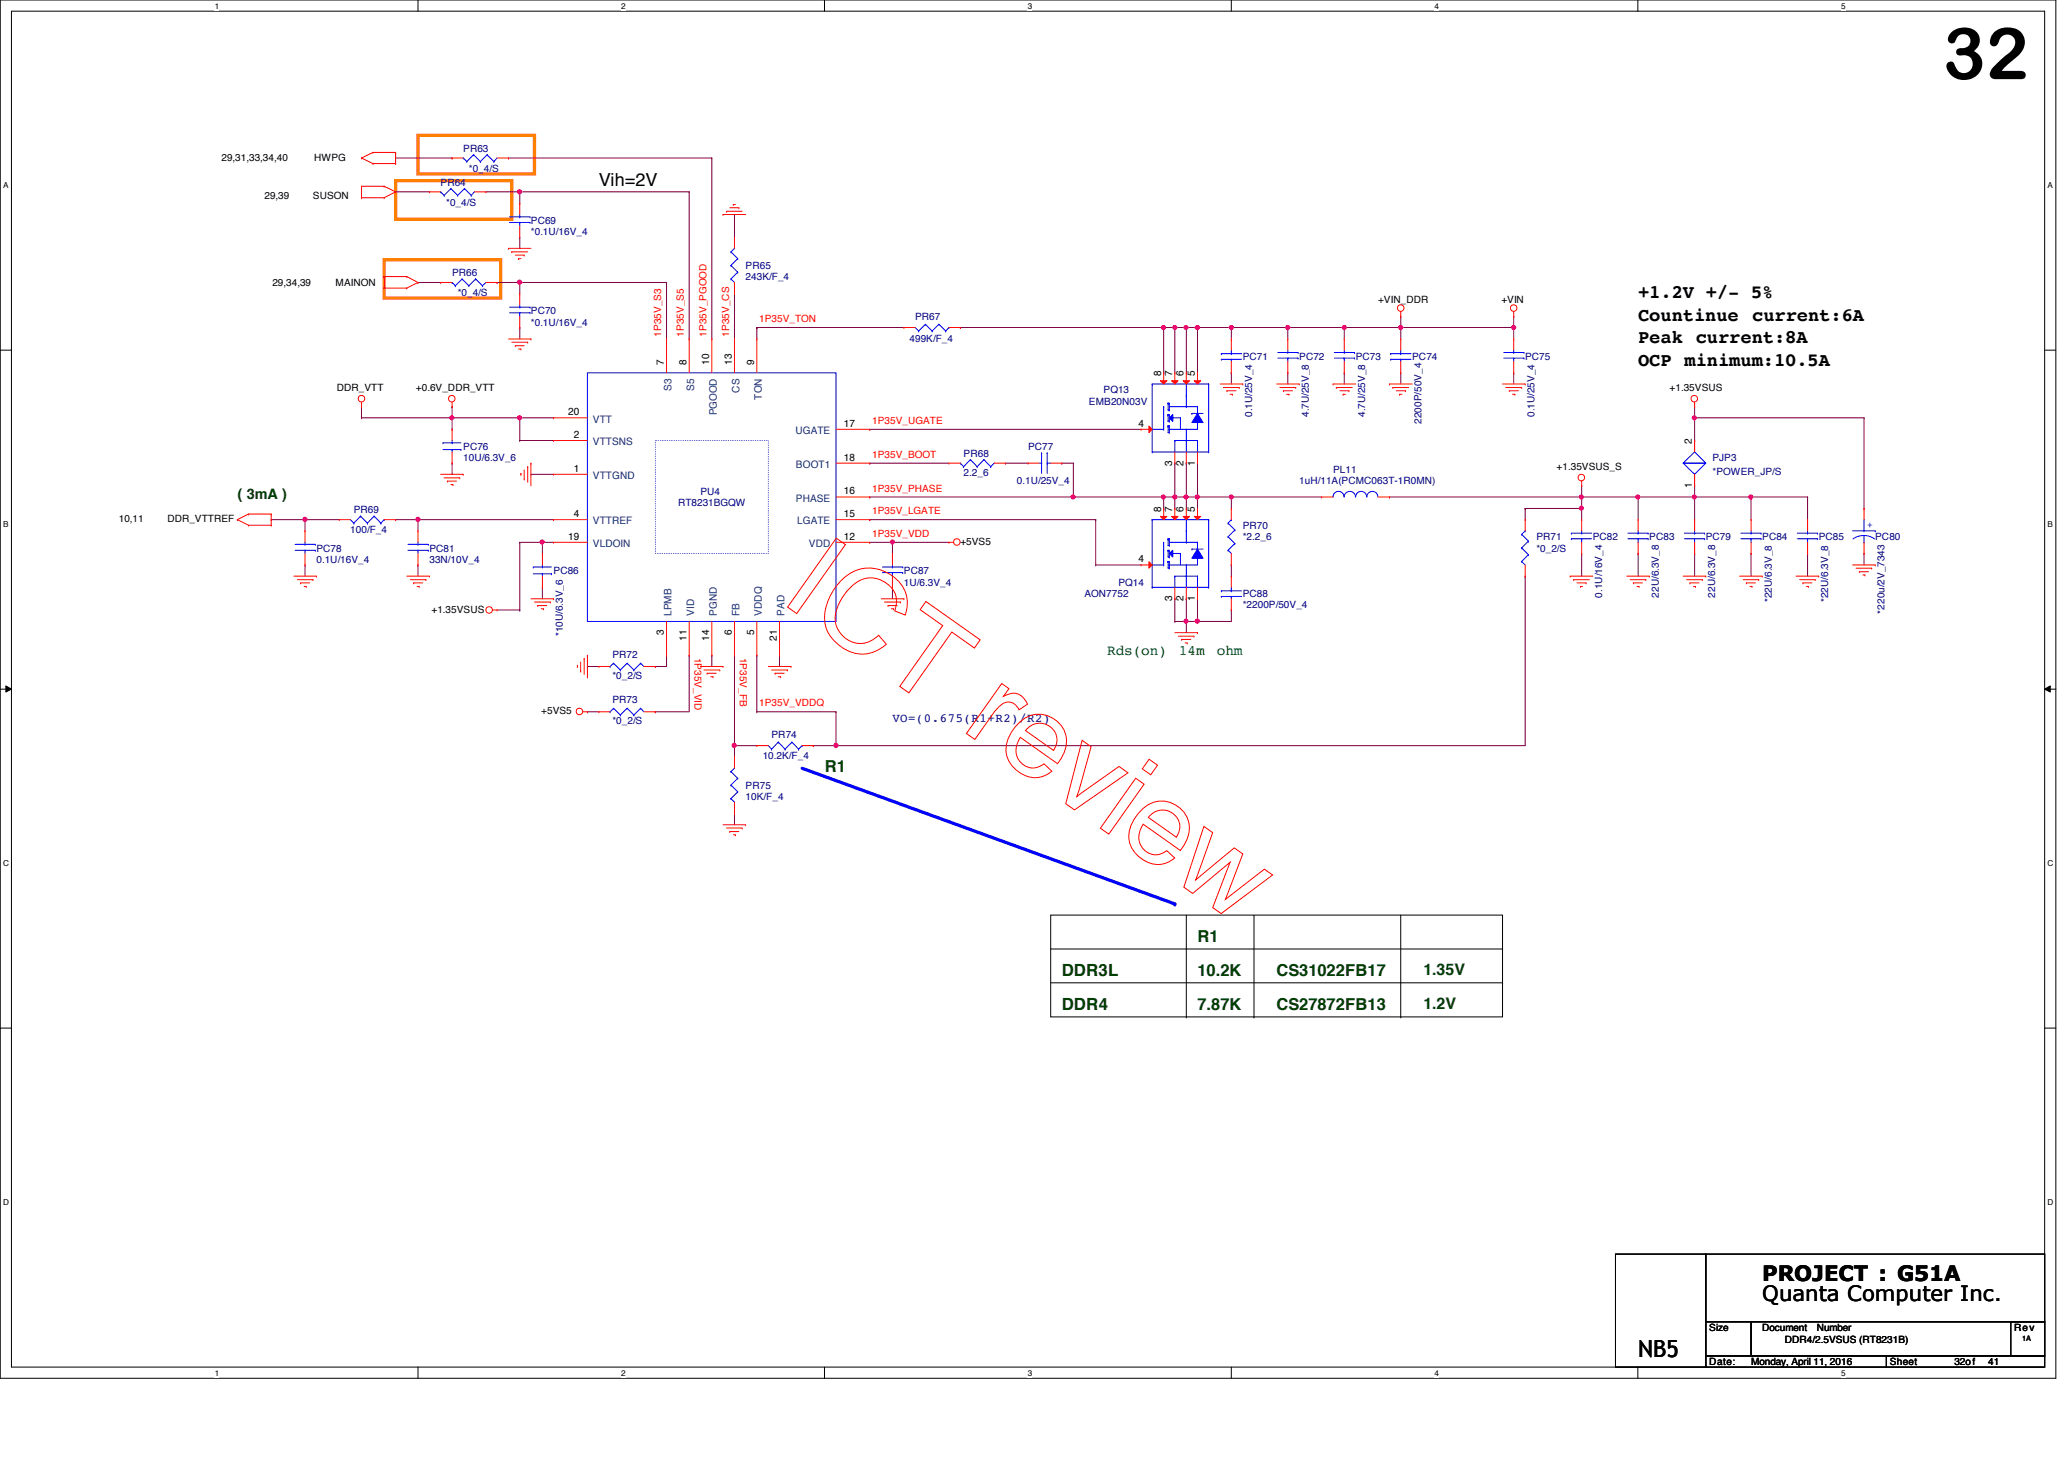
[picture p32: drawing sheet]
<svg xmlns="http://www.w3.org/2000/svg" width="297mm" height="210mm" viewBox="0 0 297 210" stroke-linecap="round" stroke-linejoin="round" font-family="sans-serif">
<defs><g id="words">
<text font-size="10.3" x="279.6" y="11.4">32</text>
<text font-size="3.4" x="235.8" y="195.2">NB5</text>
<g font-size="3">
<text x="253.6" y="184.3">PROJECT : G51A</text>
<text x="253.6" y="187.2">Quanta Computer Inc.</text>
</g>
<g font-size="2.7">
<text x="235.8" y="46.1">Countinue</text>
<text x="235.8" y="42.9">+1.2V +/- 5%</text>
<text x="252.2" y="46.1">current:6A</text>
<text x="235.8" y="49.4">Peak current:8A</text>
<text x="235.8" y="52.7">OCP minimum:10.5A</text>
</g>
<text font-size="2.6" x="86.2" y="26.7">Vih=2V</text>
<g font-size="2.4" fill="#004000">
<text x="118.7" y="111.1">R1</text>
<text x="172.3" y="135.5">R1</text>
<text x="152.8" y="140.4">DDR3L</text>
<text x="172.3" y="140.4">10.2K</text>
<text x="183.7" y="140.4">CS31022FB17</text>
<text x="152.8" y="145.3">DDR4</text>
<text x="172.3" y="145.2">7.87K</text>
<text x="183.7" y="145.2">CS27872FB13</text>
</g>
<g font-size="2.3" fill="#004000">
<text x="204.8" y="140.3">1.35V</text>
<text x="204.8" y="145.2">1.2V</text>
</g>
<text font-size="2.1" fill="#004000" x="34.2" y="71.8">( 3mA )</text>
<g font-size="2.1" fill="#008000">
<text x="159.3" y="94.2">Rds(on)</text>
<text x="169.7" y="94.2">14m</text>
<text x="175.1" y="94.2">ohm</text>
</g>
<text font-size="1.8" fill="#000080" x="128.4" y="103.8">VO=(0.675(R1+R2)/R2)</text>
<g font-size="1.5">
<text x="95.5" y="52.5" transform="rotate(-90 95.5 52.5)">7</text>
<text x="98.8" y="52.5" transform="rotate(-90 98.8 52.5)">8</text>
<text x="102.1" y="52.5" transform="rotate(-90 102.1 52.5)">10</text>
<text x="105.3" y="52.5" transform="rotate(-90 105.3 52.5)">13</text>
<text x="108.5" y="52.5" transform="rotate(-90 108.5 52.5)">9</text>
<text x="81.8" y="59.7">20</text>
<text x="167.1" y="54.1" transform="rotate(-90 167.1 54.1)">8</text>
<text x="168.7" y="54.1" transform="rotate(-90 168.7 54.1)">7</text>
<text x="170.3" y="54.1" transform="rotate(-90 170.3 54.1)">6</text>
<text x="172" y="54.1" transform="rotate(-90 172 54.1)">5</text>
<text x="82.6" y="63">2</text>
<text x="121.5" y="61.4">17</text>
<text x="163.9" y="61.4">4</text>
<text x="243.5" y="63.9" transform="rotate(-90 243.5 63.9)">2</text>
<text x="82.6" y="67.9">1</text>
<text x="121.5" y="71.1">16</text>
<text x="121.5" y="66.3">18</text>
<text x="168.7" y="67" transform="rotate(-90 168.7 67)">3</text>
<text x="170.3" y="67" transform="rotate(-90 170.3 67)">2</text>
<text x="172" y="67" transform="rotate(-90 172 67)">1</text>
<text x="243.5" y="70.2" transform="rotate(-90 243.5 70.2)">1</text>
<text x="81.8" y="77.6">19</text>
<text x="82.6" y="74.4">4</text>
<text x="121.5" y="74.4">15</text>
<text x="121.5" y="77.6">12</text>
<text x="167.1" y="73.6" transform="rotate(-90 167.1 73.6)">8</text>
<text x="168.7" y="73.6" transform="rotate(-90 168.7 73.6)">7</text>
<text x="170.3" y="73.6" transform="rotate(-90 170.3 73.6)">6</text>
<text x="172" y="73.6" transform="rotate(-90 172 73.6)">5</text>
<text x="163.9" y="80.9">4</text>
<text x="168.7" y="86.4" transform="rotate(-90 168.7 86.4)">3</text>
<text x="170.3" y="86.4" transform="rotate(-90 170.3 86.4)">2</text>
<text x="172" y="86.4" transform="rotate(-90 172 86.4)">1</text>
<text x="95.5" y="91.4" transform="rotate(-90 95.5 91.4)">3</text>
<text x="98.8" y="92.2" transform="rotate(-90 98.8 92.2)">11</text>
<text x="102.1" y="92.2" transform="rotate(-90 102.1 92.2)">14</text>
<text x="105.3" y="91.4" transform="rotate(-90 105.3 91.4)">6</text>
<text x="108.5" y="91.4" transform="rotate(-90 108.5 91.4)">5</text>
<text x="111.8" y="92.2" transform="rotate(-90 111.8 92.2)">21</text>
</g>
<g font-size="1.5" fill="#004080">
<text x="96.6" y="56.2" transform="rotate(-90 96.6 56.2)">S3</text>
<text x="99.9" y="56.2" transform="rotate(-90 99.9 56.2)">S5</text>
<text x="103.2" y="59.8" transform="rotate(-90 103.2 59.8)">PGOOD</text>
<text x="106.4" y="56.5" transform="rotate(-90 106.4 56.5)">CS</text>
<text x="109.6" y="57.5" transform="rotate(-90 109.6 57.5)">TON</text>
<text x="85.3" y="64.1">VTTSNS</text>
<text x="85.3" y="60.8">VTT</text>
<text x="114.5" y="62.4">UGATE</text>
<text x="85.3" y="68.9">VTTGND</text>
<text x="114.6" y="67.3">BOOT1</text>
<text x="85.3" y="75.4">VTTREF</text>
<text x="114.6" y="72.2">PHASE</text>
<text x="114.7" y="75.4">LGATE</text>
<text x="85.3" y="78.7">VLDOIN</text>
<text x="116.4" y="78.7">VDD</text>
<text x="96.6" y="88.6" transform="rotate(-90 96.6 88.6)">LPMB</text>
<text x="99.9" y="88.6" transform="rotate(-90 99.9 88.6)">VID</text>
<text x="103.2" y="88.6" transform="rotate(-90 103.2 88.6)">PGND</text>
<text x="106.4" y="88.6" transform="rotate(-90 106.4 88.6)">FB</text>
<text x="109.6" y="88.6" transform="rotate(-90 109.6 88.6)">VDDQ</text>
<text x="112.9" y="88.6" transform="rotate(-90 112.9 88.6)">PAD</text>
</g>
<g font-size="1.4">
<text x="31.9" y="23.1">29,31,33,34,40</text>
<text x="45.2" y="23.1">HWPG</text>
<text x="38.1" y="28.7">29,39</text>
<text x="45" y="28.7">SUSON</text>
<text x="39.2" y="41.1">29,34,39</text>
<text x="48.3" y="41.1">MAINON</text>
<text x="198.3" y="43.6">+VIN_DDR</text>
<text x="216.1" y="43.6">+VIN</text>
<text x="48.5" y="56.3">DDR_VTT</text>
<text x="59.9" y="56.3">+0.6V_DDR_VTT</text>
<text x="240.3" y="56.3">+1.35VSUS</text>
<text x="224" y="67.6">+1.35VSUS_S</text>
<text x="17.1" y="75.1">10,11</text>
<text x="24.1" y="75.1">DDR_VTTREF</text>
<text x="138.2" y="78.4">+5VS5</text>
<text x="62.1" y="88.1">+1.35VSUS</text>
<text x="77.9" y="102.8">+5VS5</text>
<text x="246" y="191.5">Size</text>
<text x="253.6" y="191.5">Document</text>
<text x="261.4" y="191.5">Number</text>
<text x="289.9" y="191.5">Rev</text>
<text x="246" y="196.4">Date:</text>
<text x="252" y="196.4">Monday, April 11, 2016</text>
<text x="256.9" y="193.2">DDR4/2.5VSUS (RT8231B)</text>
<text x="272" y="196.4">Sheet</text>
<text x="281.3" y="196.4">32of</text>
<text x="286.1" y="196.4">41</text>
</g>
<g font-size="1.4" fill="#000080">
<text x="66.7" y="21.8">PR63</text>
<text x="63.4" y="26.7">PR64</text>
<text x="64.2" y="29.6">*0_4/S</text>
<text x="67.5" y="24.8">*0_4/S</text>
<text x="76.4" y="32.2">PC69</text>
<text x="76.4" y="33.9">*0.1U/16V_4</text>
<text x="65.1" y="39.7">PR66</text>
<text x="107.3" y="38.7">PR65</text>
<text x="107.3" y="40.3">243K/F_4</text>
<text x="65.9" y="42.6">*0_4/S</text>
<text x="76.4" y="45.2">PC70</text>
<text x="76.4" y="46.9">*0.1U/16V_4</text>
<text x="131.7" y="46.1">PR67</text>
<text x="130.9" y="49.1">499K/F_4</text>
<text x="178.9" y="51.7">PC71</text>
<text x="187" y="51.7">PC72</text>
<text x="195.1" y="51.7">PC73</text>
<text x="203.2" y="51.7">PC74</text>
<text x="219.5" y="51.7">PC75</text>
<text x="156.7" y="58.3">EMB20N03V</text>
<text x="158.8" y="56.6">PQ13</text>
<text x="180.2" y="60" transform="rotate(-90 180.2 60)">0.1U/25V_4</text>
<text x="188.3" y="60" transform="rotate(-90 188.3 60)">4.7U/25V_8</text>
<text x="196.5" y="60" transform="rotate(-90 196.5 60)">4.7U/25V_8</text>
<text x="220.8" y="60" transform="rotate(-90 220.8 60)">0.1U/25V_4</text>
<text x="66.7" y="64.7">PC76</text>
<text x="138.7" y="65.7">PR68</text>
<text x="148" y="64.7">PC77</text>
<text x="204.6" y="61" transform="rotate(-90 204.6 61)">2200P/50V_4</text>
<text x="66.7" y="66.4">10U/6.3V_6</text>
<text x="100.8" y="71.2">PU4</text>
<text x="138.7" y="68.5">2.2_6</text>
<text x="146.3" y="69.6">0.1U/25V_4</text>
<text x="187" y="69.6">1uH/11A(PCMC063T-1R0MN)</text>
<text x="191.9" y="68">PL11</text>
<text x="246.5" y="66.4">PJP3</text>
<text x="246.5" y="68.3">*POWER_JP/S</text>
<text x="50.4" y="76.6">100/F_4</text>
<text x="50.9" y="73.8">PR69</text>
<text x="97.6" y="72.9">RT8231BGQW</text>
<text x="178.9" y="76.1">PR70</text>
<text x="178.9" y="77.7">*2.2_6</text>
<text x="221.1" y="77.7">PR71</text>
<text x="229.2" y="77.7">PC82</text>
<text x="237.4" y="77.7">PC83</text>
<text x="245.5" y="77.7">PC79</text>
<text x="253.6" y="77.7">PC84</text>
<text x="261.7" y="77.7">PC85</text>
<text x="269.9" y="77.7">PC80</text>
<text x="45.5" y="79.4">PC78</text>
<text x="45.5" y="81">0.1U/16V_4</text>
<text x="61.8" y="79.4">PC81</text>
<text x="61.8" y="81">33N/10V_4</text>
<text x="79.7" y="82.6">PC86</text>
<text x="130.1" y="82.6">PC87</text>
<text x="221.1" y="79.4">*0_2/S</text>
<text x="130.1" y="84.2">1U/6.3V_4</text>
<text x="156.1" y="85.9">AON7752</text>
<text x="160.9" y="84.2">PQ14</text>
<text x="178.9" y="85.9">PC88</text>
<text x="178.9" y="87.5">*2200P/50V_4</text>
<text x="230.6" y="86" transform="rotate(-90 230.6 86)">0.1U/16V_4</text>
<text x="238.7" y="86" transform="rotate(-90 238.7 86)">22U/6.3V_8</text>
<text x="246.8" y="86" transform="rotate(-90 246.8 86)">22U/6.3V_8</text>
<text x="255" y="86.6" transform="rotate(-90 255 86.6)">*22U/6.3V_8</text>
<text x="263.1" y="86.6" transform="rotate(-90 263.1 86.6)">*22U/6.3V_8</text>
<text x="271.2" y="88.3" transform="rotate(-90 271.2 88.3)">*220u/2V_7343</text>
<text x="81" y="91.5" transform="rotate(-90 81 91.5)">*10U/6.3V_6</text>
<text x="88.1" y="94.7">PR72</text>
<text x="88.1" y="97.7">*0_2/S</text>
<text x="88.1" y="101.1">PR73</text>
<text x="88.1" y="104.2">*0_2/S</text>
<text x="111" y="106.2">PR74</text>
<text x="107.3" y="113.5">PR75</text>
<text x="109.8" y="109.3">10.2K/F_4</text>
<text x="107.3" y="115.1">10K/F_4</text>
</g>
<g font-size="1.4" fill="#f00">
<text x="109.3" y="46.4">1P35V_TON</text>
<text x="95.2" y="48.4" transform="rotate(-90 95.2 48.4)">1P35V_S3</text>
<text x="98.4" y="48.4" transform="rotate(-90 98.4 48.4)">1P35V_S5</text>
<text x="101.7" y="48.4" transform="rotate(-90 101.7 48.4)">1P35V_PGOOD</text>
<text x="104.9" y="48.4" transform="rotate(-90 104.9 48.4)">1P35V_CS</text>
<text x="125.5" y="65.9">1P35V_BOOT</text>
<text x="125.5" y="61">1P35V_UGATE</text>
<text x="125.5" y="70.7">1P35V_PHASE</text>
<text x="125.5" y="74">1P35V_LGATE</text>
<text x="125.5" y="77.3">1P35V_VDD</text>
<text x="99.9" y="94.6" transform="rotate(90 99.9 94.6)">1P35V_VID</text>
<text x="106.5" y="94.6" transform="rotate(90 106.5 94.6)">1P35V_FB</text>
<text x="109.3" y="101.6">1P35V_VDDQ</text>
</g>
<text font-size="1.4" fill="#00f" x="268.7" y="75.9">+</text>
<g font-size="1.2">
<text x="30.9" y="1.2">1</text>
<text x="89.4" y="1.2">2</text>
<text x="147.9" y="1.2">3</text>
<text x="206.5" y="1.2">4</text>
<text x="265" y="1.2">5</text>
<text x=".5" y="27.1">A</text>
<text x="294.7" y="27.1">A</text>
<text x=".5" y="75.8">B</text>
<text x="294.7" y="75.8">B</text>
<text x=".5" y="124.6">C</text>
<text x="294.7" y="124.6">C</text>
<text x=".5" y="173.4">D</text>
<text x="294.7" y="173.4">D</text>
<text x="30.9" y="197.9">1</text>
<text x="89.4" y="197.9">2</text>
<text x="147.9" y="197.9">3</text>
<text x="206.5" y="197.9">4</text>
<text x="265" y="197.9">5</text>
</g>
<text font-size="1.1" x="291" y="192.9">1A</text>
</g></defs>
<path d="M0 0h295.9v198.3h-295.9zM1.6 1.6h292.7v195.1h-292.7z" fill="none" stroke="#000" stroke-width=".14"/>
<g fill="#fff">
<path d="M30.9 .2h.6v1.3h-.6z"/>
<path d="M30.9 196.8h.6v1.4h-.6z"/>
</g>
<path d="M60.2 0v1.6M60.2 196.7v1.6" fill="none" stroke="#000" stroke-width=".14"/>
<g fill="#fff">
<path d="M89.4 .2h.6v1.3h-.6z"/>
<path d="M89.4 196.8h.6v1.4h-.6z"/>
</g>
<path d="M118.7 0v1.6M118.7 196.7v1.6" fill="none" stroke="#000" stroke-width=".14"/>
<g fill="#fff">
<path d="M147.9 .2h.6v1.3h-.6z"/>
<path d="M147.9 196.8h.6v1.4h-.6z"/>
</g>
<path d="M177.2 0v1.6M177.2 196.7v1.6" fill="none" stroke="#000" stroke-width=".14"/>
<g fill="#fff">
<path d="M206.5 .2h.5v1.3h-.5z"/>
<path d="M206.5 196.8h.5v1.4h-.5z"/>
</g>
<path d="M235.7 0v1.6M235.7 196.7v1.6" fill="none" stroke="#000" stroke-width=".14"/>
<g fill="#fff">
<path d="M265 .2h.6v1.3h-.6z"/>
<path d="M265 196.8h.6v1.4h-.6z"/>
<path d="M.5 26h.7v1.3h-.7z"/>
<path d="M294.7 26h.7v1.3h-.7z"/>
<path d="M.5 74.8h.7v1.3h-.7z"/>
<path d="M294.7 74.8h.7v1.3h-.7z"/>
</g>
<path d="M0 50.4h1.6M294.3 50.4h1.6" fill="none" stroke="#000" stroke-width=".14"/>
<g fill="#fff">
<path d="M.5 123.5h.8v1.3h-.8z"/>
<path d="M294.7 123.5h.8v1.3h-.8z"/>
</g>
<path d="M0 99.1h1.6M.8 98.7l.8 .4-.8 .5zM294.3 99.1l.8-.4v.9zM294.3 99.1h1.6" fill="none" stroke="#000" stroke-width=".14"/>
<path d="M.8 98.7l.8 .4-.8 .5zM294.3 99.1l.8-.4v.9z" fill="#000"/>
<g fill="#fff">
<path d="M.5 172.3h.8v1.3h-.8z"/>
<path d="M294.7 172.3h.8v1.3h-.8z"/>
</g>
<path d="M0 147.9h1.6M294.3 147.9h1.6" fill="none" stroke="#000" stroke-width=".14"/>
<path d="M115.4 110.5l53.7 19.5" fill="none" stroke="#00f" stroke-width=".47"/>
<circle cx="169.1" cy="130" r=".23" fill="#00f"/>
<path d="M151.2 131.7h65v14.6h-65zM151.2 136.5h65M170.7 131.7v14.6M180.5 131.7v14.6M201.6 131.7v14.6M216.2 136.5h.1M151.2 141.4h65M170.7 146.3h.1M180.5 146.3h.1M201.6 146.3h.1M216.2 141.4h.1" fill="none" stroke="#000" stroke-width=".14"/>
<path d="M60.2 19.5h16.7v5.5h-16.7zM55.3 37.4h16.7v5.5h-16.7zM56.9 26h16.8v5.5h-16.8z" fill="none" stroke="#ff8000" stroke-width=".47"/>
<path d="M74.8 40.6h.1M74.8 40.6h21.1" fill="none" stroke="#800040" stroke-width=".14"/>
<circle cx="74.8" cy="40.6" r=".31" fill="#f0f"/>
<circle cx="74.8" cy="40.6" r=".31" fill="none" stroke="#f0f" stroke-width=".14"/>
<path d="M73.2 22.7h.1M73.2 22.7h29.2M74.8 34.1h.1M74.8 27.6h.1M74.8 27.6v1.7M74.8 34.1v1.6M43.9 74.8h.1M43.9 74.8v1.6M43.9 81.3h.1M43.9 81.3v1.6" fill="none" stroke="#800040" stroke-width=".14"/>
<circle cx="43.9" cy="74.7" r=".31" fill="#f0f"/>
<circle cx="43.9" cy="74.7" r=".31" fill="none" stroke="#f0f" stroke-width=".14"/>
<path d="M43.9 74.8h.1M43.9 74.8h4.9M60.2 74.8h.1M60.2 74.8v1.6M74.8 63.4h.1M74.8 60.1h.1M74.8 63.4h4.9M74.8 60.1v3.3M74.8 60.1h4.9" fill="none" stroke="#800040" stroke-width=".14"/>
<circle cx="74.8" cy="60.1" r=".31" fill="#f0f"/>
<circle cx="74.8" cy="60.1" r=".31" fill="none" stroke="#f0f" stroke-width=".14"/>
<path d="M56.9 74.8h.1M56.9 74.8h3.3M65.1 60.1h.1M65.1 60.1v1.7M200 71.5h.1M200 71.5h27.6" fill="none" stroke="#800040" stroke-width=".14"/>
<circle cx="227.6" cy="71.5" r=".3" fill="#f0f"/>
<circle cx="227.6" cy="71.5" r=".3" fill="none" stroke="#f0f" stroke-width=".14"/>
<g fill="none" stroke="#800040" stroke-width=".14">
<path d="M227.6 79.6h.1M227.6 71.5h.1M227.6 71.5v1.7M227.6 79.6v3.3M235.8 71.5h.1M235.8 79.6h.1M235.8 71.5v3.3M235.8 79.6v3.3M235.8 71.5h16.2M243.9 71.5h.1M243.9 79.6h.1M243.9 71.5v3.3"/>
<path d="M243.9 79.6v3.3M260.1 71.5h.1M260.1 79.6h.1M260.1 71.5v3.3M260.1 79.6v3.3"/>
</g>
<circle cx="243.8" cy="71.5" r=".3" fill="#f0f"/>
<circle cx="243.8" cy="71.5" r=".3" fill="none" stroke="#f0f" stroke-width=".14"/>
<circle cx="235.7" cy="71.5" r=".3" fill="#f0f"/>
<circle cx="235.7" cy="71.5" r=".3" fill="none" stroke="#f0f" stroke-width=".14"/>
<path d="M252 71.5h.1M252 71.5v3.3" fill="none" stroke="#800040" stroke-width=".14"/>
<circle cx="252" cy="71.5" r=".3" fill="#f0f"/>
<circle cx="252" cy="71.5" r=".3" fill="none" stroke="#f0f" stroke-width=".14"/>
<path d="M39 74.8h.1M39 74.8h4.9M125.2 66.6h.1M125.2 66.6h11.4M167.5 71.5h.1M167.5 71.5h1.6M252 79.6h.1M252 71.5h.1M252 79.6v3.3M252 71.5h8.1" fill="none" stroke="#800040" stroke-width=".14"/>
<circle cx="169.1" cy="71.5" r=".3" fill="#f0f"/>
<circle cx="169.1" cy="71.5" r=".3" fill="none" stroke="#f0f" stroke-width=".14"/>
<circle cx="167.4" cy="71.5" r=".3" fill="#f0f"/>
<circle cx="167.4" cy="71.5" r=".3" fill="none" stroke="#f0f" stroke-width=".14"/>
<path d="M74.8 27.6h.1M74.8 27.6h24.4" fill="none" stroke="#800040" stroke-width=".14"/>
<circle cx="74.8" cy="27.6" r=".31" fill="#f0f"/>
<circle cx="74.8" cy="27.6" r=".31" fill="none" stroke="#f0f" stroke-width=".14"/>
<path d="M76.4 68.2h.1M76.4 68.2h3.3M105.7 94.3h.1M105.7 94.3v13M108.9 102.4h.1M108.9 102.4h11.4" fill="none" stroke="#800040" stroke-width=".14"/>
<circle cx="105.7" cy="107.2" r=".31" fill="#f0f"/>
<circle cx="105.7" cy="107.2" r=".31" fill="none" stroke="#f0f" stroke-width=".14"/>
<path d="M99.2 27.6h.1M99.2 27.6v21.2M138.2 47.1h.1M138.2 47.1h29.3M102.4 94.3h.1M102.4 94.3v1.6M108.9 94.3h.1M108.9 94.3v8.1M112.2 94.3h.1M112.2 94.3v1.6" fill="none" stroke="#800040" stroke-width=".14"/>
<circle cx="167.4" cy="47.1" r=".3" fill="#f0f"/>
<circle cx="167.4" cy="47.1" r=".3" fill="none" stroke="#f0f" stroke-width=".14"/>
<g fill="none" stroke="#800040" stroke-width=".14">
<path d="M105.7 30.9h.1M105.7 30.9v3.2M65.1 58.5h.1M65.1 58.5v1.6M105.7 42.2h.1M105.7 42.2v6.6M108.9 47.1h.1M108.9 47.1h21.2M108.9 47.1v1.7M65.1 60.1h.1M65.1 66.6h.1M65.1 60.1h9.7"/>
<path d="M65.1 66.6v1.6M125.2 61.8h.1M125.2 71.5h.1M125.2 71.5h42.3M125.2 61.8h39M154.5 71.5h.1M170.7 71.5h.1M170.7 71.5h6.5M172.3 71.5h.1M227.6 71.5h.1M227.6 71.5h8.2M105.7 107.3h.1"/>
<path d="M105.7 117h.1M105.7 107.3v1.6M105.7 117v1.7M117 107.3h.1M117 107.3h3.3"/>
</g>
<circle cx="154.4" cy="71.5" r=".3" fill="#f0f"/>
<circle cx="154.4" cy="71.5" r=".3" fill="none" stroke="#f0f" stroke-width=".14"/>
<g fill="none" stroke="#800040" stroke-width=".14">
<path d="M95.9 40.6h.1M95.9 40.6v8.2M74.8 78h.1M74.8 78h3.3M78.1 78h.1M78.1 78v1.6M125.2 74.8h.1M125.2 78h.1M125.2 74.8h32.5M125.2 78h3.2M128.4 78h.1M128.4 78v1.6"/>
<path d="M157.7 74.8h.1M157.7 74.8v6.5M78.1 84.5h.1M78.1 84.5v1.6M99.2 94.3h.1M99.2 94.3v8.1h-4.9M128.4 84.5h.1M128.4 84.5v1.6M84.5 102.4h.1M84.5 102.4h1.7M94.3 102.4h.1"/>
</g>
<circle cx="78" cy="78" r=".3" fill="#f0f"/>
<circle cx="78" cy="78" r=".3" fill="none" stroke="#f0f" stroke-width=".14"/>
<path d="M128.4 78h.1M128.4 78h8.2" fill="none" stroke="#800040" stroke-width=".14"/>
<circle cx="128.4" cy="78" r=".3" fill="#f0f"/>
<circle cx="128.4" cy="78" r=".3" fill="none" stroke="#f0f" stroke-width=".14"/>
<path d="M60.2 74.8h.1M60.2 74.8h19.5M219.5 82.9h.1M219.5 82.9v24.4" fill="none" stroke="#800040" stroke-width=".14"/>
<circle cx="60.1" cy="74.7" r=".31" fill="#f0f"/>
<circle cx="60.1" cy="74.7" r=".31" fill="none" stroke="#f0f" stroke-width=".14"/>
<path d="M169.1 71.5h.1M169.1 71.5v1.7M169.1 71.5h1.6M170.7 71.5h.1M170.7 71.5v1.7M172.3 71.5h.1M172.3 71.5v1.7M60.2 81.3h.1M60.2 81.3v1.6" fill="none" stroke="#800040" stroke-width=".14"/>
<circle cx="172.3" cy="71.5" r=".31" fill="#f0f"/>
<circle cx="172.3" cy="71.5" r=".31" fill="none" stroke="#f0f" stroke-width=".14"/>
<g fill="none" stroke="#800040" stroke-width=".14">
<path d="M243.9 58.5v1.6M78.1 78h.1M78.1 78h1.6M144.7 66.6h.1M144.7 66.6h3.3M152.8 66.6h.1M152.8 66.6h1.7M154.5 66.6h.1M154.5 66.6v4.9M167.5 71.5h.1M167.5 71.5v1.7M177.2 71.5h.1"/>
<path d="M177.2 71.5v1.7M227.6 69.9h.1M227.6 69.9v1.6M243.9 60.1h.1M243.9 69.9h.1M243.9 69.9v1.6M157.7 81.3h.1M157.7 81.3h6.5M169.1 89.4h.1M169.1 89.4h3.2M170.7 89.4h.1M170.7 86.1h.1"/>
<path d="M170.7 86.1v4.9M177.2 87.8h.1M177.2 81.3h.1M177.2 81.3v1.6M177.2 87.8v1.6"/>
</g>
<circle cx="170.7" cy="89.4" r=".3" fill="#f0f"/>
<circle cx="170.7" cy="89.4" r=".3" fill="none" stroke="#f0f" stroke-width=".14"/>
<path d="M169.1 86.1h.1M169.1 86.1v3.3M172.3 86.1h.1M172.3 86.1v3.3" fill="none" stroke="#800040" stroke-width=".14"/>
<circle cx="172.3" cy="89.4" r=".31" fill="#f0f"/>
<circle cx="172.3" cy="89.4" r=".31" fill="none" stroke="#f0f" stroke-width=".14"/>
<path d="M177.2 71.5h.1M177.2 71.5h13M172.3 89.4h.1M172.3 89.4h4.9" fill="none" stroke="#800040" stroke-width=".14"/>
<circle cx="177.2" cy="71.5" r=".3" fill="#f0f"/>
<circle cx="177.2" cy="71.5" r=".3" fill="none" stroke="#f0f" stroke-width=".14"/>
<path d="M169.1 66.6h.1M169.1 66.6v4.9M170.7 66.6h.1M170.7 66.6v4.9M172.3 66.6h.1M172.3 66.6v4.9" fill="none" stroke="#800040" stroke-width=".14"/>
<circle cx="170.7" cy="71.5" r=".3" fill="#f0f"/>
<circle cx="170.7" cy="71.5" r=".3" fill="none" stroke="#f0f" stroke-width=".14"/>
<path d="M167.5 47.1h.1M167.5 47.1v6.5M167.5 47.1h3.2M169.1 47.1h.1M169.1 47.1v6.5" fill="none" stroke="#800040" stroke-width=".14"/>
<circle cx="169.1" cy="47.1" r=".3" fill="#f0f"/>
<circle cx="169.1" cy="47.1" r=".3" fill="none" stroke="#f0f" stroke-width=".14"/>
<path d="M170.7 47.1h.1M170.7 47.1h6.5M172.3 47.1h.1M177.2 53.6h.1M177.2 47.1h.1M177.2 47.1v1.7M177.2 53.6v1.6M217.8 47.1h.1M217.8 53.6h.1M217.8 45.5h.1M217.8 45.5v3.3M217.8 53.6v1.6" fill="none" stroke="#800040" stroke-width=".14"/>
<circle cx="177.2" cy="47.1" r=".3" fill="#f0f"/>
<circle cx="177.2" cy="47.1" r=".3" fill="none" stroke="#f0f" stroke-width=".14"/>
<path d="M185.3 53.6h.1M185.3 47.1h.1M185.3 53.6v1.6M185.3 47.1h8.2" fill="none" stroke="#800040" stroke-width=".14"/>
<circle cx="193.5" cy="47.1" r=".3" fill="#f0f"/>
<circle cx="193.5" cy="47.1" r=".3" fill="none" stroke="#f0f" stroke-width=".14"/>
<circle cx="185.3" cy="47.1" r=".3" fill="#f0f"/>
<circle cx="185.3" cy="47.1" r=".3" fill="none" stroke="#f0f" stroke-width=".14"/>
<g fill="none" stroke="#800040" stroke-width=".14">
<path d="M172.3 47.1h.1M172.3 47.1v6.5M177.2 47.1h.1M177.2 47.1h8.1M185.3 47.1h.1M185.3 47.1v1.7M193.5 47.1h.1M193.5 53.6h.1M193.5 47.1v1.7M193.5 53.6v1.6M193.5 47.1h8.1M201.6 47.1h.1"/>
<path d="M201.6 53.6h.1M201.6 45.5h.1M201.6 45.5v3.3M201.6 53.6v1.6"/>
</g>
<circle cx="172.3" cy="47.1" r=".31" fill="#f0f"/>
<circle cx="172.3" cy="47.1" r=".31" fill="none" stroke="#f0f" stroke-width=".14"/>
<path d="M170.7 47.1h.1M170.7 47.1v6.5" fill="none" stroke="#800040" stroke-width=".14"/>
<circle cx="170.7" cy="47.1" r=".3" fill="#f0f"/>
<circle cx="170.7" cy="47.1" r=".3" fill="none" stroke="#f0f" stroke-width=".14"/>
<path d="M219.5 73.2h.1M219.5 73.2v1.6M219.5 73.2h8.1M268.3 73.2h.1M268.3 60.1v13.1M105.7 107.3h.1M105.7 107.3h3.2" fill="none" stroke="#800040" stroke-width=".14"/>
<circle cx="227.6" cy="73.1" r=".3" fill="#f0f"/>
<circle cx="227.6" cy="73.1" r=".3" fill="none" stroke="#f0f" stroke-width=".14"/>
<path d="M227.6 73.2h.1M227.6 73.2v1.6M120.3 102.4h.1M120.3 107.3h.1M120.3 102.4v4.9M120.3 107.3h99.2" fill="none" stroke="#800040" stroke-width=".14"/>
<circle cx="120.3" cy="107.2" r=".31" fill="#f0f"/>
<circle cx="120.3" cy="107.2" r=".31" fill="none" stroke="#f0f" stroke-width=".14"/>
<g fill="none" stroke="#800040" stroke-width=".14">
<path d="M56.9 22.7h8.2M65.1 22.7h.1M102.4 22.7h.1M102.4 22.7v26.1M52 58.5h.1M52 58.5v1.6M60.2 40.6h.1M60.2 40.6h3.2M71.5 40.6h.1M71.5 40.6h3.3M74.8 40.6h.1M74.8 47.1h.1"/>
<path d="M74.8 40.6v1.6M74.8 47.1v1.7M52 60.1h.1M52 60.1h13.1M74.8 78v9.8M71.5 87.8h3.3M74.8 87.8h.1M84.5 95.9h.1M84.5 95.9h1.7M94.3 95.9h.1M95.9 94.3h.1M95.9 94.3v1.6h-1.6"/>
</g>
<circle cx="65" cy="60.1" r=".3" fill="#f0f"/>
<circle cx="65" cy="60.1" r=".3" fill="none" stroke="#f0f" stroke-width=".14"/>
<path d="M56.9 27.6h.1M56.9 27.6h4.9M69.9 27.6h4.9M74.8 27.6h.1M243.9 60.1h24.4M268.3 79.6h.1M268.3 60.1h.1M268.3 79.6v1.7" fill="none" stroke="#800040" stroke-width=".14"/>
<circle cx="243.8" cy="60.1" r=".3" fill="#f0f"/>
<circle cx="243.8" cy="60.1" r=".3" fill="none" stroke="#f0f" stroke-width=".14"/>
<path d="M201.6 47.1h16.2M217.8 47.1h.1M243.9 63.4h.1M243.9 60.1v3.3" fill="none" stroke="#800040" stroke-width=".14"/>
<circle cx="201.6" cy="47.1" r=".3" fill="#f0f"/>
<circle cx="201.6" cy="47.1" r=".3" fill="none" stroke="#f0f" stroke-width=".14"/>
<circle cx="217.8" cy="47.1" r=".3" fill="#f0f"/>
<circle cx="217.8" cy="47.1" r=".3" fill="none" stroke="#f0f" stroke-width=".14"/>
<g fill="none" stroke="#f00" stroke-width=".14">
<path d="M52 22.7h.1M52 28.4h.1M52 26.8h.1M52 22.7l1.7 .8M52 28.4h3.3M52 26.8v1.6M52 26.8h3.3M53.7 23.5h.1M53.7 21.9h.1M53.7 23.5h3.2M53.7 21.9l-1.7 .8M53.7 21.9h3.2"/>
<path d="M55.3 39.8h.1M55.3 28.4h.1M55.3 26.8h.1M55.3 39.8v1.6M55.3 39.8h3.2M55.3 26.8l1.6 .8M56.9 21.9h.1M56.9 23.5h.1M56.9 27.6h.1M56.9 21.9v1.6M56.9 27.6l-1.6 .8M58.5 39.8h.1"/>
<path d="M58.5 39.8l1.7 .8M61.8 27.6h.1M61.8 27.6h1.6M65.1 22.7h.1M65.1 22.7h1.6M68.3 27.6h1.6M69.9 27.6h.1M71.5 22.7h1.7M73.2 35.7h.1M73.2 22.7h.1M73.2 35.7h3.2M73.7 36.2h.1"/>
<path d="M73.7 36.2h2.2M74.2 36.7h1.2M74.6 37.2h.1M74.6 37.2h.4M74.8 29.3h.1M74.8 34.1h.1M74.8 29.3v1.6M74.8 32.5v1.6M75.4 36.7h.1M104.1 30.9h.1M104.1 30.9h3.2M104.6 30.4h.1"/>
<path d="M104.6 30.4h2.2M105 29.9h1.3M105.5 29.4h.1M105.5 29.4h.3M105.7 34.1h.1M105.7 34.1v1.6M106.3 29.9h.1M52 58.5h.1M52 57.9v.6M55.3 41.4h.1M55.3 41.4h3.2M58.5 41.4h.1"/>
<path d="M60.2 40.6h.1M60.2 40.6l-1.7 .8M65.1 58.5h.1M65.1 57.9v.6M73.2 48.8h3.2M73.7 49.2h2.2M74.2 49.7h.1M74.2 49.7h1.2M74.6 50.2h.4M74.8 42.2h.1M74.8 47.1h.1M74.8 42.2v1.7"/>
<path d="M74.8 45.5v1.6M75 50.2h.1M75.9 49.2h.1M76.4 48.8h.1M95.9 48.8h.1M95.9 48.8v4.8M99.2 48.8h.1M99.2 48.8v4.8M102.4 48.8h.1M102.4 48.8v4.8M105.7 48.8h.1M105.7 42.2h.1"/>
<path d="M105.7 40.6v1.6M105.7 48.8v4.8M108.9 48.8h.1M108.9 48.8v4.8M130.1 47.1h.1M130.1 47.1h1.6M136.6 47.1h1.6M138.2 47.1h.1M175.6 55.2h3.3M176.1 55.8h2.2M176.6 56.2h.1M176.6 56.2h1.3"/>
<path d="M177 56.7h.4M177.2 53.6h.1M177.2 48.8h.1M177.2 48.8v1.6M177.2 52v1.6M177.4 56.7h.1M178.3 55.8h.1M178.9 55.2h.1M183.7 55.2h3.3M184.2 55.8h2.3M184.7 56.2h.1M184.7 56.2h1.3"/>
<path d="M185.2 56.7h.3M185.3 48.8h.1M185.3 53.6h.1M185.3 48.8v1.6M185.3 52v1.6M185.5 56.7h.1M186.5 55.8h.1M187 55.2h.1M191.9 55.2h.1M191.9 55.2h3.2M192.3 55.8h.1M192.3 55.8h2.3"/>
<path d="M192.8 56.2h1.3M193.3 56.7h.1M193.3 56.7h.3M193.5 48.8h.1M193.5 53.6h.1M193.5 48.8v1.6M193.5 52v1.6M194.1 56.2h.1M200 55.2h.1M200 55.2h3.2M200.4 55.8h.1M200.4 55.8h2.3"/>
<path d="M201 56.2h1.3M201.4 56.7h.1M201.4 56.7h.4M201.6 45.5h.1M201.6 44.8v.7M202.3 56.2h.1M216.2 55.2h3.3M216.7 55.8h2.3M217.2 56.2h.1M217.2 56.2h1.3M217.7 56.7h.3M217.8 45.5h.1"/>
<path d="M217.8 48.8h.1M217.8 53.6h.1M217.8 44.8v.7M217.8 48.8v1.6M217.8 52v1.6M218 56.7h.1M219 55.8h.1M219.5 55.2h.1M243.9 58.5h.1M243.9 57.9v.6M34.2 74.8h.1M34.2 74.8l1.6 .8"/>
<path d="M35.8 75.6h.1M35.8 74h.1M35.8 75.6h3.2M35.8 74l-1.6 .8M35.8 74h3.2M39 74h.1M39 75.6h.1M39 74v1.6M43.9 76.4h.1M43.9 76.4v1.6M43.9 79.6v1.7M60.2 76.4h.1"/>
<path d="M60.2 76.4v1.6M60.2 79.6v1.7M63.4 68.2h3.3M63.9 68.7h2.3M64.4 69.2h.1M64.4 69.2h1.3M64.9 69.7h.3M65.2 69.7h.1M66.2 68.7h.1M66.7 68.2h.1M75 68.1h.1M75 68.1v.3"/>
<path d="M75.4 68.9h.1M75.4 67.6v1.3M75.9 67.1h.1M75.9 67.1v2.3M76.4 66.6h.1M76.4 66.6v3.3M79.7 78h.1M79.7 63.4h.1M79.7 60.1h.1M79.7 68.2h.1M79.7 74.8h.1M79.7 68.2h4.8"/>
<path d="M79.7 78h4.8M79.7 63.4h4.8M79.7 60.1h4.8M79.7 74.8h4.8M120.3 78h4.9M120.3 74.8h4.9M120.3 71.5h4.9M120.3 61.8h4.9M120.3 66.6h4.9M125.2 74.8h.1M125.2 78h.1M125.2 71.5h.1"/>
<path d="M125.2 61.8h.1M125.2 66.6h.1M136.6 78h.1M136.6 78h.6M148 66.6h.1M148 66.6h1.6M151.2 66.6h1.6M152.8 66.6h.1M190.2 71.5h.1M190.2 71.5h1.7M198.3 71.5h1.7M200 71.5h.1"/>
<path d="M219.5 74.8h.1M219.5 74.8v1.6M227.6 69.9h.1M227.6 69.2v.7M235.8 74.8h.1M235.8 79.6h.1M235.8 74.8v1.6M235.8 78v1.6M243.9 74.8h.1M243.9 79.6h.1M243.9 74.8v1.6M243.9 78v1.6"/>
<path d="M252 74.8h.1M252 79.6h.1M252 74.8v1.6M252 78v1.6M260.1 74.8h.1M260.1 79.6h.1M260.1 74.8v1.6M260.1 78v1.6M268.3 73.2h.1M268.3 79.6h.1M268.3 73.2v1.6M268.3 78v1.6"/>
<path d="M42.3 82.9h3.2M42.8 83.4h2.2M43.3 83.9h.1M43.3 83.9h1.3M43.8 84.4h.3M43.9 81.3h.1M44.1 84.4h.1M45 83.4h.1M45.5 82.9h.1M58.5 82.9h3.3M59.1 83.4h2.2M59.5 83.9h.1"/>
<path d="M59.5 83.9h1.3M60 84.4h.3M60.2 81.3h.1M60.3 84.4h.1M61.3 83.4h.1M61.8 82.9h.1M70.9 87.8h.6M71.5 87.8h.1M76.4 86.1h3.3M76.9 86.6h2.3M77.4 87.1h.1M77.4 87.1h1.3"/>
<path d="M77.9 87.6h.3M78.2 87.6h.1M79.2 86.6h.1M79.7 86.1h.1M83.1 95.7h.1M83.1 95.7v.4M83.6 96.6h.1M83.6 95.2v1.4M84.1 94.7h.1M84.1 94.7v2.3M84.5 94.3h.1M84.5 94.3v3.2"/>
<path d="M86.2 95.9h.1M86.2 95.9h1.6M92.7 95.9h1.6M94.3 95.9h.1M95.9 94.3h.1M95.9 89.4v4.9M99.2 94.3h.1M99.2 89.4v4.9M100.8 95.9h3.3M101.3 96.4h2.3M101.8 96.9h.1M101.8 96.9h1.3"/>
<path d="M102.3 97.4h.3M102.4 94.3h.1M102.4 89.4v4.9M102.6 97.4h.1M103.6 96.4h.1M104.1 95.9h.1M105.7 94.3h.1M105.7 89.4v4.9M108.9 94.3h.1M108.9 89.4v4.9M110.6 95.9h3.2M111 96.4h2.3"/>
<path d="M111.5 96.9h.1M111.5 96.9h1.4M112 97.4h.3M112.2 94.3h.1M112.2 89.4v4.9M112.3 97.4h.1M113.3 96.4h.1M113.8 95.9h.1M126.8 86.1h3.3M127.3 86.6h2.3M127.8 87.1h.1M127.8 87.1h1.3"/>
<path d="M128.3 87.6h.3M128.6 87.6h.1M129.6 86.6h.1M130.1 86.1h.1M169.1 91h3.2M169.6 91.5h2.2M170 92h.1M170 92h1.4M170.6 92.5h.3M170.9 92.5h.1M171.8 91.5h.1M172.3 91h.1"/>
<path d="M177.2 87.8h.1M177.2 82.9h.1M177.2 82.9v1.6M177.2 86.1v1.7M219.5 82.9h.1M219.5 81.3v1.6M226 82.9h.1M226 82.9h3.2M226.5 83.4h.1M226.5 83.4h2.2M226.9 83.9h1.4M227.5 84.4h.1"/>
<path d="M227.5 84.4h.2M228.3 83.9h.1M234.1 82.9h3.3M234.6 83.4h2.3M235.1 83.9h.1M235.1 83.9h1.3M235.6 84.4h.3M235.9 84.4h.1M236.9 83.4h.1M237.4 82.9h.1M242.2 82.9h3.3M242.7 83.4h2.3"/>
<path d="M243.2 83.9h.1M243.2 83.9h1.3M243.7 84.4h.3M244 84.4h.1M245 83.4h.1M245.5 82.9h.1M250.4 82.9h3.2M250.9 83.4h2.2M251.3 83.9h.1M251.3 83.9h1.3M251.8 84.4h.3M252.1 84.4h.1"/>
<path d="M253.1 83.4h.1M253.6 82.9h.1M258.5 82.9h3.2M259 83.4h2.2M259.5 83.9h.1M259.5 83.9h1.3M260 84.4h.3M260.3 84.4h.1M261.2 83.4h.1M261.7 82.9h.1M266.6 81.3h3.3M267.1 81.7h2.3"/>
<path d="M267.6 82.3h.1M267.6 82.3h1.3M268.1 82.7h.3M268.4 82.7h.1M269.4 81.7h.1M269.9 81.3h.1M83.9 102.4h.6M84.5 102.4h.1M104.1 118.7h3.2M104.6 119.1h2.2M105 119.6h.1M105 119.6h1.3"/>
<path d="M106.8 119.1h.1M107.3 118.7h.1M105.5 120.1h.3M105.8 120.1h.1"/>
<circle cx="52" cy="57.4" r=".47"/>
<circle cx="65" cy="57.4" r=".47"/>
<circle cx="201.6" cy="44.3" r=".47"/>
<circle cx="217.8" cy="44.3" r=".47"/>
<circle cx="243.8" cy="57.4" r=".47"/>
<circle cx="137.7" cy="78" r=".47"/>
<circle cx="227.6" cy="68.7" r=".47"/>
<circle cx="70.4" cy="87.8" r=".47"/>
<circle cx="83.4" cy="102.4" r=".47"/>
</g>
<path d="M232.5 180.4h13v16.3h-13zM245.5 180.4h48.8v9.8h-48.8zM245.5 190.2h6.5v4.9h-6.5zM245.5 195.1h26v1.6h-26zM252 190.2h42.3v4.9h-42.3zM271.5 195.1h22.8v1.6h-22.8zM289.4 190.2h4.9v4.9h-4.9z" fill="none" stroke="#000" stroke-width=".14"/>
<g fill="none" stroke="#00f" stroke-width=".14">
<path d="M63.4 27.6h.1M63.4 27.6l.5 .5M63.9 28.1h.1M64.9 27.1h.1M64.9 27.1l1 1M64.9 27.1l-1 1M65.9 28.1h.1M66.7 22.7h.1M66.7 22.7l.5 .5M66.8 27.1h.1M66.8 27.1l1 1M66.8 27.1l-.9 1"/>
<path d="M67.2 23.2h.1M67.8 28.1h.1M68.2 22.3h.1M68.2 22.3l.9 .9M68.2 22.3l-1 .9M68.3 27.6l-.5 .5M69.1 23.2h.1M70.1 22.3h.1M70.1 22.3l1 .9M70.1 22.3l-1 .9M71.1 23.2h.1M71.5 22.7l-.4 .5"/>
<path d="M73.3 32h3M73.3 31.2h3M74.8 31.2h.1M74.8 32h.1M74.8 30.9v.3M74.8 32v.5M76.3 32h.1M76.3 31.2h.1M105.2 36.2h.1M105.2 38.2h.1M105.2 36.2l1 1M105.2 38.2l1 1"/>
<path d="M105.7 35.7l-.5 .5M106.2 37.2h.1M106.2 39.2h.1M106.2 37.2l-1 1M106.2 39.2l-1 .9M73.3 45h3M73.3 44.2h3M74.8 44.2h.1M74.8 45h.1M74.8 43.9v.3M74.8 45v.5M76.3 45h.1"/>
<path d="M76.3 44.2h.1M84.5 53.6h35.8v35.8h-35.8zM105.2 40.1h.1M105.2 40.1l.5 .5M105.7 40.6h.1M131.7 47.1l.5 .5M132.2 47.6h.1M133.2 46.7h.1M133.2 46.7l-1 .9M133.2 46.7l1 .9M134.2 47.6h.1M135.1 46.7h.1"/>
<path d="M135.1 46.7l-.9 .9M135.1 46.7l1 .9M136.1 47.6h.1M136.6 47.1h.1M136.6 47.1l-.5 .5M175.8 50.9h.1M175.8 51.7h.1M175.8 50.9h2.9M175.8 51.7h2.9M177.2 51.7h.1M177.2 50.9h.1M177.2 50.4v.5"/>
<path d="M177.2 51.7v.3M183.9 51.5h2.9M183.9 50.7h2.9M185.3 50.7h.1M185.3 51.5h.1M185.3 50.4v.3M185.3 51.5v.5M186.8 51.5h.1M186.8 50.7h.1M192 51.5h2.9M192 50.7h2.9M193.5 50.7h.1"/>
<path d="M193.5 51.5h.1M193.5 50.4v.3M193.5 51.5v.5M194.9 51.5h.1M194.9 50.7h.1M216.4 51.5h2.9M216.4 50.7h2.9M217.8 50.7h.1M217.8 51.5h.1M217.8 50.4v.3M217.8 51.5v.5M219.3 51.5h.1"/>
<path d="M219.3 50.7h.1M42.5 79.2h2.9M42.5 78.3h2.9M43.9 78.3h.1M43.9 79.2h.1M43.9 78v.3M43.9 79.2v.4M45.4 79.2h.1M45.4 78.3h.1M58.7 79.2h2.9M58.7 78.3h2.9M60.2 78.3h.1"/>
<path d="M60.2 79.2h.1M60.2 78v.3M60.2 79.2v.4M61.6 79.2h.1M61.6 78.3h.1M149.6 66.6h.3M149.9 66.6h.1M149.9 65.2h.1M149.9 65.2v2.9M150.7 65.2h.1M150.7 66.6h.1M150.7 66.6h.5"/>
<path d="M150.7 65.2v2.9M191.9 71.5a.78 .78 0 0 1 .7-.8 .78 .78 0 0 1 .8 .8M193.5 71.5a.8 .8 0 0 1 .8-.8 .8 .8 0 0 1 .8 .8M195.1 71.5a.78 .78 0 0 1 .8-.8 .78 .78 0 0 1 .8 .8M196.7 71.5a.78 .78 0 0 1 .8-.8 .78 .78 0 0 1 .8 .8M219 78.8h.1M219 76.9h.1M219 78.8l1 1M219 76.9l1 1M219.5 76.4h.1M219.5 76.4l-.5 .5M220 79.8h.1"/>
<path d="M220 77.9h.1M220 79.8l-1 1M220 77.9l-1 .9M234.3 77.5h2.9M234.3 76.7h2.9M235.8 76.7h.1M235.8 77.5h.1M235.8 76.4v.3M235.8 77.5v.5M237.2 77.5h.1M237.2 76.7h.1M242.4 77.5h2.9"/>
<path d="M242.4 76.7h2.9M243.9 76.7h.1M243.9 77.5h.1M243.9 76.4v.3M243.9 77.5v.5M245.3 77.5h.1M245.3 76.7h.1M250.5 77.5h2.9M250.5 76.7h2.9M252 76.7h.1M252 77.5h.1M252 76.4v.3"/>
<path d="M252 77.5v.5M253.4 77.5h.1M253.4 76.7h.1M258.7 77.5h2.9M258.7 76.7h2.9M260.1 76.7h.1M260.1 77.5h.1M260.1 76.4v.3M260.1 77.5v.5M261.6 77.5h.1M261.6 76.7h.1M266.6 76.4h3.3"/>
<path d="M268.3 78h.1M268.3 76.4h.1M268.3 77a2.45 2.45 0 0 1 1.5 .6M268.3 77h-.1a2.48 2.48 0 0 0-1.5 .6M268.3 74.8v1.6M268.3 77v1M269.9 76.4h.1M87.8 95.9h.1M88.3 95.4h.1M88.3 95.4l1 1M88.3 95.4l-.5 .5M89.3 96.4h.1"/>
<path d="M90.3 95.4h.1M90.3 95.4l.9 1M90.3 95.4l-1 1M91.2 96.4h.1M92.2 95.4h.1M92.2 95.4l.5 .5M92.2 95.4l-1 1M175.8 85h.1M175.8 85.8h.1M175.8 85h2.9M175.8 85.8h2.9M177.2 85.8h.1"/>
<path d="M177.2 85h.1M177.2 84.5v.5M177.2 85.8v.3M219 80.8h.1M219 80.8l.5 .5"/>
</g>
<path d="M94.3 63.4h16.3v16.2h-16.3z" fill="none" stroke="#00f" stroke-width=".14" stroke-dasharray="0 .3"/>
<path d="M172.3 79l.8 1.3h-1.6z" fill="#00f"/>
<path d="M172.3 79l.8 1.3h-1.6z" fill="none" stroke="#00f" stroke-width=".14"/>
<path d="M168.3 79.6l.5-.4v.9z" fill="#00f"/>
<g fill="none" stroke="#00f" stroke-width=".14">
<path d="M165.8 74.8h.1M165.8 74.8h8.1M165.8 74.8v9.7M167.5 78h.1M167.5 78v3.3M168.1 79.2h.1M168.1 77.5h.1M168.1 77.5v1h.2M168.1 79.2v.9h.2M168.1 79.2h.2M168.1 77.5h.2M168.3 79.6l.5-.4v.9z"/>
<path d="M168.3 79.2h.1M168.3 78.5h.1M168.3 77.5h.1M168.3 77.5v1M168.3 79.2v.9M168.3 78h4M168.8 79.6h.1M168.8 79.6h1.1M169.9 79.6h.1M169.9 79.6v1.7M170.7 76.4h.1M170.7 78h.1"/>
<path d="M170.7 74.8v3.2M171.5 79h.1M171.5 79h1.6M172.3 78h.1M172.3 78v1M173.9 74.8h.1M173.9 74.8v9.7M165.8 84.5h.1M165.8 84.5h8.1M165.8 81.3h1.7M167.5 81.3h.1M168.1 80.8h.1"/>
<path d="M168.1 80.8v.9h.2M168.1 80.8h.2M168.3 81.7h.1M168.3 80.8h.1M168.3 80.1h.1M168.3 81.3h.1M168.3 80.8v.9M169.1 82.9h.1M169.1 82.9v1.6M169.1 82.9h3.2M170.7 82.9h.1M170.7 81.3h.1"/>
<path d="M170.7 81.3v3.2M172.3 80.3h.1M172.3 82.9h.1M172.3 80.3v1h-4M172.3 82.9v1.6M173.9 84.5h.1"/>
</g>
<path d="M169.1 86.1h.1M169.1 84.5v1.6" fill="none" stroke="#f00" stroke-width=".14"/>
<path d="M171.9 74.3h.9l-.5 .5z" fill="#f00"/>
<path d="M171.9 74.3h.9l-.5 .5zM172.3 73.2h.1M172.3 73.2v1.6M170.7 86.1h.1M170.7 84.5v1.6" fill="none" stroke="#f00" stroke-width=".14"/>
<path d="M165.4 80.8l.4 .5-.4 .4z" fill="#f00"/>
<path d="M164.2 81.3h.1M164.2 81.3h1.6M165.4 80.8l.4 .5-.4 .4zM172.3 86.1h.1M172.3 84.5v1.6" fill="none" stroke="#f00" stroke-width=".14"/>
<path d="M170.3 74.3h.9l-.5 .5z" fill="#f00"/>
<path d="M170.3 74.3h.9l-.5 .5zM170.7 73.2h.1M170.7 73.2v1.6" fill="none" stroke="#f00" stroke-width=".14"/>
<path d="M168.6 74.3h.9l-.4 .5z" fill="#f00"/>
<path d="M168.6 74.3h.9l-.4 .5zM169.1 73.2h.1M169.1 73.2v1.6" fill="none" stroke="#f00" stroke-width=".14"/>
<path d="M167 74.3h.9l-.4 .5z" fill="#f00"/>
<path d="M167 74.3h.9l-.4 .5zM167.5 73.2h.1M167.5 73.2v1.6" fill="none" stroke="#f00" stroke-width=".14"/>
<path d="M172.3 59.5l.8 1.3h-1.6z" fill="#00f"/>
<path d="M172.3 59.5l.8 1.3h-1.6z" fill="none" stroke="#00f" stroke-width=".14"/>
<path d="M168.3 60.1l.5-.5v1z" fill="#00f"/>
<g fill="none" stroke="#00f" stroke-width=".14">
<path d="M165.8 55.2h.1M165.8 55.2h8.1M165.8 55.2v9.8M167.5 58.5h.1M167.5 58.5v3.3M168.1 59.6h.1M168.1 58h.1M168.1 58v1h.2M168.1 59.6v1h.2M168.1 59.6h.2M168.1 58h.2M168.3 59.6h.1"/>
<path d="M168.3 59h.1M168.3 58h.1M168.3 58v1M168.3 59.6v1M168.3 58.5h4M170.7 56.9h.1M170.7 58.5h.1M170.7 55.2v3.3M171.5 59.5h.1M171.5 59.5h1.6M172.3 58.5h.1M172.3 58.5v1"/>
<path d="M173.9 55.2h.1M173.9 55.2v9.8M165.8 65h.1M165.8 65h8.1M165.8 61.8h1.7M167.5 61.8h.1M168.1 61.3h.1M168.1 61.3v.9h.2M168.1 61.3h.2M168.3 60.1l.5-.5v1zM168.3 62.2h.1M168.3 61.3h.1"/>
<path d="M168.3 60.6h.1M168.3 61.8h.1M168.3 61.3v.9M168.8 60.1h.1M168.8 60.1h1.1M169.1 63.4h.1M169.1 63.4v1.6M169.1 63.4h3.2M169.9 60.1h.1M169.9 60.1v1.7M170.7 63.4h.1M170.7 61.8h.1"/>
<path d="M170.7 61.8v3.2M172.3 60.8h.1M172.3 63.4h.1M172.3 60.8v1h-4M172.3 63.4v1.6M173.9 65h.1"/>
</g>
<path d="M169.1 66.6h.1M169.1 65v1.6" fill="none" stroke="#f00" stroke-width=".14"/>
<path d="M171.9 54.8h.9l-.5 .4z" fill="#f00"/>
<path d="M171.9 54.8h.9l-.5 .4zM172.3 53.6h.1M172.3 53.6v1.6M170.7 66.6h.1M170.7 65v1.6" fill="none" stroke="#f00" stroke-width=".14"/>
<path d="M165.4 61.3l.4 .5-.4 .4z" fill="#f00"/>
<path d="M164.2 61.8h.1M164.2 61.8h1.6M165.4 61.3l.4 .5-.4 .4zM172.3 66.6h.1M172.3 65v1.6" fill="none" stroke="#f00" stroke-width=".14"/>
<path d="M170.3 54.8h.9l-.5 .4z" fill="#f00"/>
<path d="M170.3 54.8h.9l-.5 .4zM170.7 53.6h.1M170.7 53.6v1.6" fill="none" stroke="#f00" stroke-width=".14"/>
<path d="M168.6 54.8h.9l-.4 .4z" fill="#f00"/>
<path d="M168.6 54.8h.9l-.4 .4zM169.1 53.6h.1M169.1 53.6v1.6" fill="none" stroke="#f00" stroke-width=".14"/>
<path d="M167 54.8h.9l-.4 .4z" fill="#f00"/>
<g fill="none" stroke="#f00" stroke-width=".14">
<path d="M63.4 40.6h.1M63.4 40.6h1.7M69.9 40.6h1.6M71.5 40.6h.1M167 54.8h.9l-.4 .4zM167.5 53.6h.1M167.5 53.6v1.6M201.6 53.6h.1M201.6 48.8h.1M201.6 48.8v1.6M201.6 52v1.6M48.8 74.8h.1"/>
<path d="M48.8 74.8h1.6M55.3 74.8h1.6M56.9 74.8h.1M65.1 61.8h.1M65.1 66.6h.1M65.1 61.8v1.6M65.1 65v1.6M78.1 79.6h.1M78.1 79.6v1.7M128.4 79.6h.1M128.4 79.6v1.7M136.6 66.6h.1"/>
<path d="M136.6 66.6h1.6M143.1 66.6h1.6M144.7 66.6h.1M177.2 73.2h.1M177.2 73.2v1.6M177.2 79.6v1.7M227.6 74.8h.1M227.6 79.6h.1M227.6 74.8v1.6M227.6 78v1.6M243.9 69.9h.1M243.9 63.4h.1"/>
<path d="M243.9 63.4v1.6M243.9 68.2v1.7M78.1 84.5h.1M78.1 82.9v1.6M128.4 84.5h.1M128.4 82.9v1.6M177.2 81.3h.1M86.2 102.4h.1M86.2 102.4h1.6M92.7 102.4h1.6M94.3 102.4h.1M105.7 108.9h.1"/>
<path d="M105.7 117h.1M105.7 108.9v1.6M105.7 115.4v1.6M108.9 107.3h.1M108.9 107.3h1.7M115.4 107.3h1.6M117 107.3h.1"/>
</g>
<g fill="none" stroke="#00f" stroke-width=".14">
<path d="M65.1 40.6h.1M65.1 40.6l.4 .5M65.5 41.1h.1M66.5 40.1h.1M66.5 40.1l1 1M66.5 40.1l-1 1M67.5 41.1h.1M68.4 40.1h.1M68.4 40.1l1 1M68.4 40.1l-.9 1M69.4 41.1h.1M69.9 40.6l-.5 .5"/>
<path d="M200.1 50.9h.1M200.1 51.7h.1M200.1 50.9h3M200.1 51.7h3M201.6 51.7h.1M201.6 50.9h.1M201.6 50.4v.5M201.6 51.7v.3M50.4 74.8l.5 .5M50.9 75.3h.1M51.9 74.3h.1M51.9 74.3l-1 1"/>
<path d="M51.9 74.3l1 1M52.9 75.3h.1M53.8 74.3h.1M53.8 74.3l-.9 1M53.8 74.3l1 1M54.8 75.3h.1M55.3 74.8h.1M55.3 74.8l-.5 .5M63.8 63.7h.1M63.8 64.7h2.5M63.8 63.7h2.5M65.1 63.7h.1"/>
<path d="M65.1 64.7h.1M65.1 63.4v.3M65.1 64.7v.3M66.3 64.7h.1M138.2 66.6h.1M138.2 66.6l.5 .5M138.7 67.1h.1M139.7 66.1h.1M139.7 66.1l.9 1M139.7 66.1l-1 1M140.6 67.1h.1M141.6 66.1h.1"/>
<path d="M141.6 66.1l1 1M141.6 66.1l-1 1M142.6 67.1h.1M143.1 66.6l-.5 .5M176.7 79.2h.1M176.7 77.2h.1M176.7 75.3h.1M176.7 79.2l.5 .4M176.7 77.2l1 1M176.7 75.3l1 .9M177.2 74.8h.1M177.2 74.8l-.5 .5"/>
<path d="M177.7 78.2h.1M177.7 76.2h.1M177.7 78.2l-1 1M177.7 76.2l-1 1M226.1 77.5h.1M226.1 76.7h.1M226.1 77.5h3M226.1 76.7h3M227.6 76.7h.1M227.6 77.5h.1M227.6 76.4v.3M227.6 77.5v.5"/>
<path d="M242.2 66.6h3.3l-1.6 1.6zM242.2 66.6l1.7-1.6 1.6 1.6zM76.7 81.6h.1M76.7 82.5h2.7M76.7 81.6h2.7M78.1 81.6h.1M78.1 82.5h.1M78.1 81.3v.3M78.1 82.5v.4M79.4 82.5h.1M127 81.6h2.9M127 82.4h2.9"/>
<path d="M128.4 81.6h.1M128.4 82.4h.1M128.4 81.3v.3M128.4 82.4v.5M129.9 82.4h.1M129.9 81.6h.1M87.8 102.4h.1M88.3 101.9h.1M88.3 101.9l1 1M88.3 101.9l-.5 .5M89.3 102.9h.1M90.3 101.9h.1"/>
<path d="M90.3 101.9l.9 1M90.3 101.9l-1 1M91.2 102.9h.1M92.2 101.9h.1M92.2 101.9l.5 .5M92.2 101.9l-1 1M105.2 111h.1M105.2 112.9h.1M105.2 114.9h.1M105.2 111l1 1M105.2 112.9l1 1M105.2 114.9l.5 .5"/>
<path d="M105.7 115.4h.1M105.7 110.5l-.5 .5M106.2 112h.1M106.2 113.9h.1M106.2 112l-1 .9M106.2 113.9l-1 1M110.6 107.3l.4 .5M111 107.8h.1M112 106.8h.1M112 106.8l-1 1M112 106.8l1 1M113 107.8h.1"/>
<path d="M114 106.8h.1M114 106.8l-1 1M114 106.8l.9 1M114.9 107.8h.1M115.4 107.3h.1M115.4 107.3l-.5 .5"/>
</g>
<circle cx="74.8" cy="40.6" r=".31" fill="#f0f"/>
<circle cx="74.8" cy="40.6" r=".31" fill="none" stroke="#f0f" stroke-width=".14"/>
<circle cx="43.9" cy="74.7" r=".31" fill="#f0f"/>
<circle cx="43.9" cy="74.7" r=".31" fill="none" stroke="#f0f" stroke-width=".14"/>
<circle cx="74.8" cy="60.1" r=".31" fill="#f0f"/>
<circle cx="74.8" cy="60.1" r=".31" fill="none" stroke="#f0f" stroke-width=".14"/>
<circle cx="227.6" cy="71.5" r=".3" fill="#f0f"/>
<circle cx="227.6" cy="71.5" r=".3" fill="none" stroke="#f0f" stroke-width=".14"/>
<circle cx="243.8" cy="71.5" r=".3" fill="#f0f"/>
<circle cx="243.8" cy="71.5" r=".3" fill="none" stroke="#f0f" stroke-width=".14"/>
<circle cx="235.7" cy="71.5" r=".3" fill="#f0f"/>
<circle cx="235.7" cy="71.5" r=".3" fill="none" stroke="#f0f" stroke-width=".14"/>
<circle cx="252" cy="71.5" r=".3" fill="#f0f"/>
<circle cx="252" cy="71.5" r=".3" fill="none" stroke="#f0f" stroke-width=".14"/>
<circle cx="169.1" cy="71.5" r=".3" fill="#f0f"/>
<circle cx="169.1" cy="71.5" r=".3" fill="none" stroke="#f0f" stroke-width=".14"/>
<circle cx="167.4" cy="71.5" r=".3" fill="#f0f"/>
<circle cx="167.4" cy="71.5" r=".3" fill="none" stroke="#f0f" stroke-width=".14"/>
<circle cx="74.8" cy="27.6" r=".31" fill="#f0f"/>
<circle cx="74.8" cy="27.6" r=".31" fill="none" stroke="#f0f" stroke-width=".14"/>
<circle cx="105.7" cy="107.2" r=".31" fill="#f0f"/>
<circle cx="105.7" cy="107.2" r=".31" fill="none" stroke="#f0f" stroke-width=".14"/>
<circle cx="167.4" cy="47.1" r=".3" fill="#f0f"/>
<circle cx="167.4" cy="47.1" r=".3" fill="none" stroke="#f0f" stroke-width=".14"/>
<circle cx="154.4" cy="71.5" r=".3" fill="#f0f"/>
<circle cx="154.4" cy="71.5" r=".3" fill="none" stroke="#f0f" stroke-width=".14"/>
<circle cx="78" cy="78" r=".3" fill="#f0f"/>
<circle cx="78" cy="78" r=".3" fill="none" stroke="#f0f" stroke-width=".14"/>
<circle cx="128.4" cy="78" r=".3" fill="#f0f"/>
<circle cx="128.4" cy="78" r=".3" fill="none" stroke="#f0f" stroke-width=".14"/>
<circle cx="60.1" cy="74.7" r=".31" fill="#f0f"/>
<circle cx="60.1" cy="74.7" r=".31" fill="none" stroke="#f0f" stroke-width=".14"/>
<circle cx="172.3" cy="71.5" r=".31" fill="#f0f"/>
<circle cx="172.3" cy="71.5" r=".31" fill="none" stroke="#f0f" stroke-width=".14"/>
<circle cx="170.7" cy="89.4" r=".3" fill="#f0f"/>
<circle cx="170.7" cy="89.4" r=".3" fill="none" stroke="#f0f" stroke-width=".14"/>
<circle cx="172.3" cy="89.4" r=".31" fill="#f0f"/>
<circle cx="172.3" cy="89.4" r=".31" fill="none" stroke="#f0f" stroke-width=".14"/>
<circle cx="177.2" cy="71.5" r=".3" fill="#f0f"/>
<circle cx="177.2" cy="71.5" r=".3" fill="none" stroke="#f0f" stroke-width=".14"/>
<circle cx="170.7" cy="71.5" r=".3" fill="#f0f"/>
<circle cx="170.7" cy="71.5" r=".3" fill="none" stroke="#f0f" stroke-width=".14"/>
<circle cx="169.1" cy="47.1" r=".3" fill="#f0f"/>
<circle cx="169.1" cy="47.1" r=".3" fill="none" stroke="#f0f" stroke-width=".14"/>
<circle cx="177.2" cy="47.1" r=".3" fill="#f0f"/>
<circle cx="177.2" cy="47.1" r=".3" fill="none" stroke="#f0f" stroke-width=".14"/>
<circle cx="193.5" cy="47.1" r=".3" fill="#f0f"/>
<circle cx="193.5" cy="47.1" r=".3" fill="none" stroke="#f0f" stroke-width=".14"/>
<circle cx="185.3" cy="47.1" r=".3" fill="#f0f"/>
<circle cx="185.3" cy="47.1" r=".3" fill="none" stroke="#f0f" stroke-width=".14"/>
<circle cx="172.3" cy="47.1" r=".31" fill="#f0f"/>
<circle cx="172.3" cy="47.1" r=".31" fill="none" stroke="#f0f" stroke-width=".14"/>
<circle cx="170.7" cy="47.1" r=".3" fill="#f0f"/>
<circle cx="170.7" cy="47.1" r=".3" fill="none" stroke="#f0f" stroke-width=".14"/>
<circle cx="227.6" cy="73.1" r=".3" fill="#f0f"/>
<circle cx="227.6" cy="73.1" r=".3" fill="none" stroke="#f0f" stroke-width=".14"/>
<circle cx="120.3" cy="107.2" r=".31" fill="#f0f"/>
<circle cx="120.3" cy="107.2" r=".31" fill="none" stroke="#f0f" stroke-width=".14"/>
<circle cx="65" cy="60.1" r=".3" fill="#f0f"/>
<circle cx="65" cy="60.1" r=".3" fill="none" stroke="#f0f" stroke-width=".14"/>
<circle cx="243.8" cy="60.1" r=".3" fill="#f0f"/>
<circle cx="243.8" cy="60.1" r=".3" fill="none" stroke="#f0f" stroke-width=".14"/>
<circle cx="201.6" cy="47.1" r=".3" fill="#f0f"/>
<circle cx="201.6" cy="47.1" r=".3" fill="none" stroke="#f0f" stroke-width=".14"/>
<circle cx="217.8" cy="47.1" r=".3" fill="#f0f"/>
<circle cx="217.8" cy="47.1" r=".3" fill="none" stroke="#f0f" stroke-width=".14"/>
<path d="M120.4 77.4l1.3 1-7 9.9-1.4-1zM120.9 83.7a5.5 5.5 0 0 1 5.7-1.7 5.5 5.5 0 0 1 4 4.4 5.2 5.2 0 0 1-.3 2.1l-1.5-.6a3.3 3.3 0 0 0-2.1-4.5 3.9 3.9 0 0 0-4.6 1.4 6.7 6.7 0 0 0-1.9 4.6 3.6 3.6 0 0 0 2.5 3 3.6 3.6 0 0 0 3.7-1l1.2 1.3a5.1 5.1 0 0 1-7.4-.4 5 5 0 0 1-1.1-5.7l.7-1.5zM133.3 86.5l7.8 5.6-.9 1.1-3.2-2.3-6.2 8.8-1.3-.9 6.2-8.8-3.3-2.3zM144.2 98.3l1 .8-.8 1.1a2.12 2.12 0 0 1 2.8 .1l.7 1-1.2 .8a1.62 1.62 0 0 0-2.9-.5l-.9 1-2.6 3.8-1.2-.9zM146.7 103.9a4 4 0 0 1 5.3-.2 4 4 0 0 1 .8 5.3l-.6 .9-5.4-3.8a2.67 2.67 0 0 0 1.5 4.4 2.53 2.53 0 0 0 1.9-.6l1.2 1a3.7 3.7 0 0 1-5.3-.2 3.8 3.8 0 0 1-.7-5.1zM147.9 104.8a2.46 2.46 0 0 1 3.3-.2 2.46 2.46 0 0 1 .4 3.4l-4-2.9zM155.7 106.5l1.3 .9-2 7.2 6-4.3 1.3 .9-7.7 5.3-1.2-.9zM163.4 112l1.3 .8-5.1 7.2-1.2-.8zM164.4 116.4a4 4 0 0 1 5.3-.2 4 4 0 0 1 .8 5.3l-.6 .9-5.4-3.8a2.67 2.67 0 0 0 1.5 4.4 2.53 2.53 0 0 0 1.9-.6l1.2 1a3.7 3.7 0 0 1-5.3-.2 3.8 3.8 0 0 1-.7-5.2zM165.4 109.2l1.2 .9-1 1.4-1.2-.9zM165.6 117.3a2.46 2.46 0 0 1 3.3-.2 2.46 2.46 0 0 1 .4 3.4l-4-2.9zM173.3 118.9l1.2 .9-2.4 6.8 5.5-4.6 1.3 .9-2.5 6.5 5.6-4.4 1.1 .9-7.4 5.5-1.2-.8 2.5-6.6-5.4 4.5-1.2-.9z" fill="none" stroke="#f00" stroke-width=".14"/>
<use href="#words"/>
</svg>
